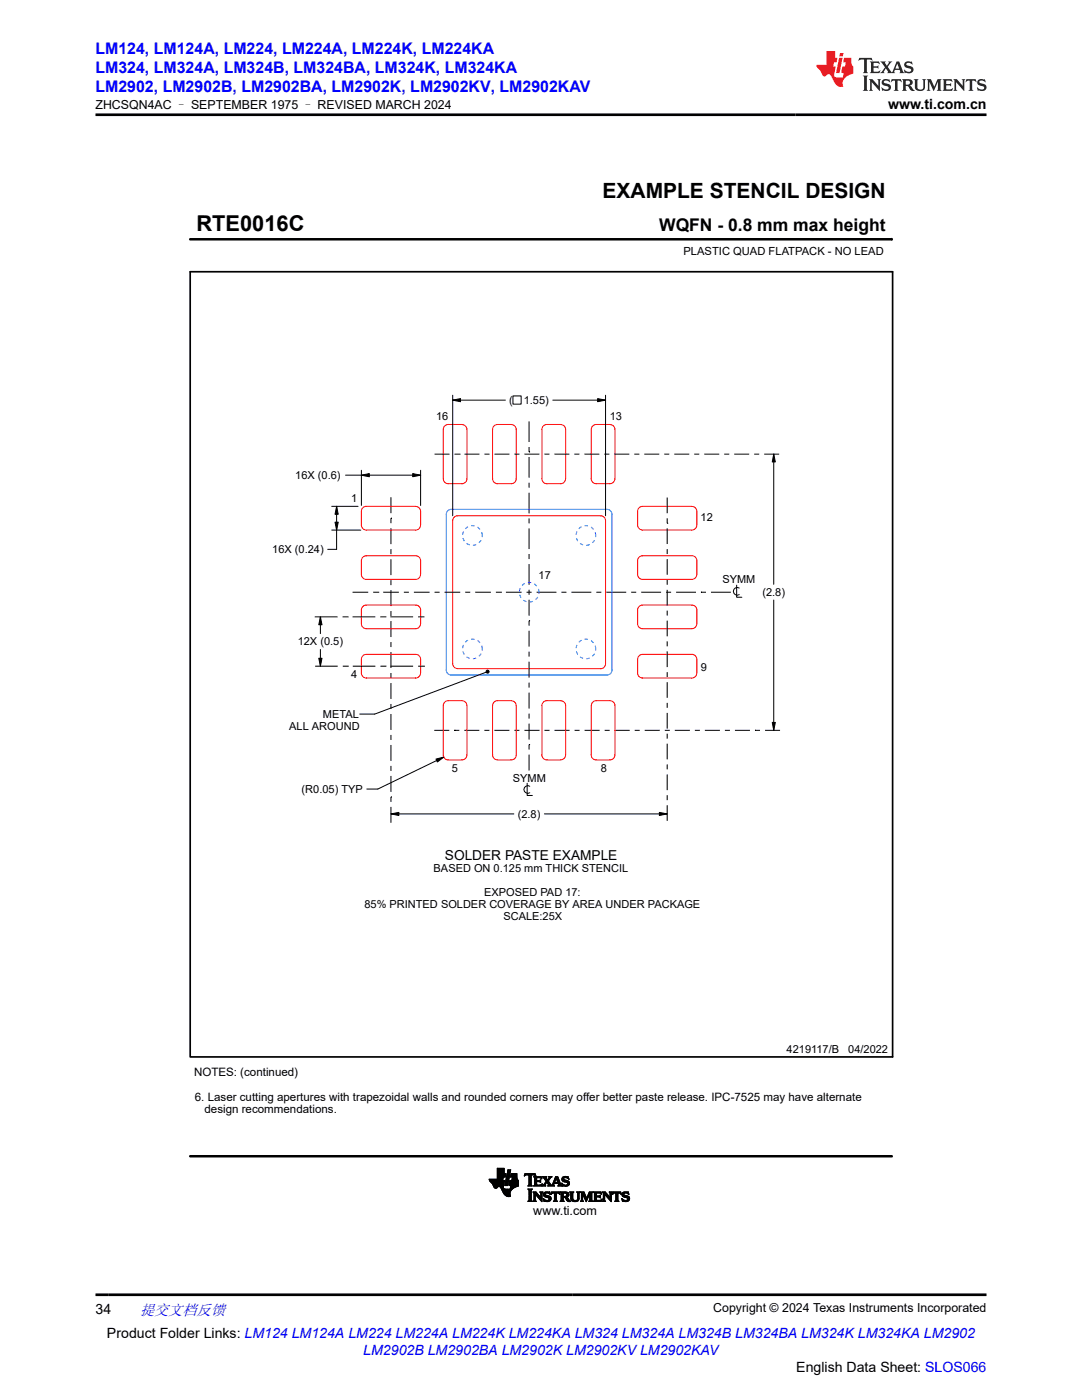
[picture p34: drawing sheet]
<svg xmlns="http://www.w3.org/2000/svg" width="216mm" height="279mm" viewBox="0 0 216 279" stroke-linecap="round" stroke-linejoin="round" font-family="sans-serif">
<defs><g id="words">
<text font-size="4.4" x="39.2" y="46.2">RTE0016C</text>
<text font-size="4.2" x="120.2" y="39.5">EXAMPLE STENCIL DESIGN</text>
<text font-size="3.5" x="131.5" y="46.2">WQFN - 0.8 mm max height</text>
<g font-size="3.2" fill="#00f">
<text x="19" y="10.7">LM124, LM124A, LM224, LM224A, LM224K, LM224KA</text>
<text x="19" y="14.5">LM324, LM324A, LM324B, LM324BA, LM324K, LM324KA</text>
<text x="19" y="18.3">LM2902, LM2902B, LM2902BA, LM2902K, LM2902KV, LM2902KAV</text>
</g>
<text font-size="3" fill="#00f" x="27.9" y="262.4">提交文档反馈</text>
<g font-size="2.8">
<text x="177.2" y="21.7">www.ti.com.cn</text>
<text x="19" y="262.1">34</text>
<text x="21.4" y="266.9">Product Folder Links: LM124 LM124A LM224 LM224A LM224K LM224KA LM324 LM324A LM324B LM324BA LM324K LM324KA LM2902</text>
<text x="158.9" y="273.7">English Data Sheet: SLOS066</text>
</g>
<text font-size="2.8" fill="#00f" x="72.5" y="270.3">LM2902B LM2902BA LM2902K LM2902KV LM2902KAV</text>
<text font-size="2.7" x="88.8" y="171.6">SOLDER PASTE EXAMPLE</text>
<g font-size="2.5">
<text x="19" y="21.8">ZHCSQN4AC – SEPTEMBER 1975 – REVISED MARCH 2024</text>
<text x="106.4" y="242.5">www.ti.com</text>
<text x="142.3" y="261.8">Copyright © 2024 Texas Instruments Incorporated</text>
</g>
<g font-size="2.3">
<text x="38.7" y="214.7">NOTES: (continued)</text>
<text x="38.9" y="219.7">6. Laser cutting apertures with trapezoidal walls and rounded corners may offer better paste release. IPC-7525 may have alternate</text>
<text x="40.8" y="222.2">design recommendations.</text>
</g>
<g font-size="2.2">
<text x="136.4" y="50.9">PLASTIC QUAD FLATPACK - NO LEAD</text>
<text x="87" y="83.8">16</text>
<text x="101.6" y="80.6">(</text>
<text x="104.5" y="80.6">1.55)</text>
<text x="121.7" y="83.9">13</text>
<text x="58.9" y="95.6">16X (0.6)</text>
<text x="70.1" y="100.1">1</text>
<text x="139.8" y="104.1">12</text>
<text x="54.3" y="110.4">16X (0.24)</text>
<text x="107.5" y="115.6">17</text>
<text x="144.1" y="116.4">SYMM</text>
<text x="152.1" y="119">(2.8)</text>
<text x="59.4" y="128.8">12X (0.5)</text>
<text x="70.1" y="135.3">4</text>
<text x="139.8" y="133.9">9</text>
<text x="64.5" y="143.3">METAL</text>
<text x="57.7" y="145.7">ALL AROUND</text>
<text x="90.2" y="154.1">5</text>
<text x="102.3" y="156">SYMM</text>
<text x="119.9" y="154.1">8</text>
<text x="60.2" y="158.3">(R0.05) TYP</text>
<text x="103.3" y="163.2">(2.8)</text>
<text x="86.5" y="174.1">BASED ON 0.125 mm THICK STENCIL</text>
<text x="96.6" y="178.8">EXPOSED PAD 17:</text>
<text x="72.7" y="181.2">85% PRINTED SOLDER COVERAGE BY AREA UNDER PACKAGE</text>
<text x="100.4" y="183.5">SCALE:25X</text>
<text x="157" y="210.1">4219117/B</text>
<text x="169.3" y="210.1">04/2022</text>
</g>
</g></defs>
<g fill="none" stroke="#000" stroke-width=".2">
<path d="M37.9 47.8h140.1M178 47.6v.4M90.3 78.9v24M90.3 79.9h10.5M90.3 79.9l1.6-.3v.6zM102.3 79h1.7v1.7h-1.7zM110.3 79.9h10.5M119.3 79.6l1.5 .3-1.5 .3zM120.8 78.9v24M68.9 94.8h15M72.1 94.8l1.6-.3v.7zM72.1 93.9v7"/>
<path d="M78 99.2v3.2M82.3 94.5l1.6 .3-1.6 .4zM83.9 93.9v7M86.7 90.6h3M90.7 90.6h1M91.7 90.6h.1M92.7 90.6h3M96.7 90.6h1M98.7 90.6h3M102.7 90.6h1M104.7 90.6h2.9M105.6 90.2h.1"/>
<path d="M105.6 84.1v4.1M105.6 89.2v1M105.6 91.2v4.1M105.6 96.3v1M105.6 98.3v4.2M108.6 90.6h1M110.6 90.6h3M114.6 90.6h1M116.6 90.6h3M120.6 90.6h1M122.6 90.6h3M126.6 90.6h1"/>
<path d="M128.6 90.6h3M132.6 90.6h1M133.1 99.3v3.1M134.6 90.6h2.9M138.5 90.6h1M140.5 90.6h3M144.5 90.6h1M146.5 90.6h3M150.5 90.6h1M152.5 90.6h3M154.4 90.6l.3 1.6h-.6zM154.4 90.6v26"/>
<path d="M66.2 105.8h5.8M66.2 101.1h5.2M66.8 104.2h.7l-.3 1.6zM67.2 101.1l.3 1.5h-.7zM67.2 101.1v8.5h-1.8M70.3 118.2h3.2M74.5 118.2h1M75.5 118.2h.1M76.5 118.2h3.1M78 103.4h.1M78 103.4v1M78 105.4v3.2"/>
<path d="M78 109.6v1M78 111.6v3.2M78 115.8v1M78 117.8v3.2M80.6 118.2h1M82.6 118.2h3.1M86.7 118.2h1M88.7 118.2h3.1M92.8 118.2h1M94.8 118.2h3.1M98.9 118.2h1M99.9 118.2h.1"/>
<path d="M100.9 118.2h3.2M105.1 118.2h1M105.6 103.5v1M105.6 105.5v4.1M105.6 110.6v1M105.6 112.6v4.1M105.6 117.7v1M105.6 119.7v3.2M107.1 118.2h3.9M112 118.2h1M114 118.2h4M119 118.2h1"/>
<path d="M121 118.2h4M126 118.2h1M128 118.2h3.9M132.9 118.2h1M133.1 104.4h.1M133.1 103.4v1M133.1 105.4v3.2M133.1 109.6v1M133.1 111.6v3.1M133.1 115.7v1M133.1 117.7v3.2M134.9 118.2h4"/>
<path d="M139.9 118.2h.1M139.9 118.2h1M141.9 118.2h3.9M147 116.8v2.4h1M147.5 117.4a.77 .77 0 0 0-1.2 .6 .77 .77 0 0 0 1.2 .7M154.4 119.8v26M62.8 123.1h4.5M62.9 133h4.5M63.6 131.4h.6l-.3 1.6zM63.9 123.1l.3 1.6h-.6zM63.9 123.1v3.4M63.9 129.6v3.4"/>
<path d="M68.3 123.1h1M68.4 133h1M69.3 123.1h.1M69.4 133h.1M70.3 123.1h4.6M70.4 133h4.5M75.9 123.1h1M75.9 133h1M76.9 123.1h.1M76.9 133h.1M77.9 123.1h4.5M77.9 133h4.5"/>
<path d="M78 122v1M78 124v3.1M78 128.1v1M78 130.1v3.2M78 134.3v1M78 136.3v3.2M83.4 123.1h1.3M84.8 133h-1.4M97 134.2l-22.2 8.3h-3M97 133.9l.2-.2 .3 .1 .1 .3-.1 .2-.3 .1-.2-.2zM105.6 123.9h.1M105.6 123.9v1"/>
<path d="M105.6 125.9v3.2M105.6 130.1v1M105.6 132.1v3.1M105.6 136.2v1M105.6 138.2v3.2M133.1 121.9v1M133.1 123.9v3.1M133.1 128v1M133.1 130v3.1M133.1 134.1v1M133.1 136.1v3.2M78 159h.1"/>
<path d="M78 140.5v1M78 142.5v3.2M78 146.7v1M78 148.7v3.2M78 152.9v1M78 154.9v3.1M78 159v1M86.6 145.8h3M87 151.5l1.5-.4-1.2 1zM88.5 151.1l-13.1 6.4h-2.2M90.6 145.8h.1M90.6 145.8h1"/>
<path d="M92.6 145.8h3M96.6 145.8h1M98.6 145.8h3M102.6 145.8h1.1M104.7 145.8h3M105.2 156.3v2.5h1M105.6 148.6h.1M105.6 142.4v1M105.6 144.4v3.2M105.6 148.6v1M105.6 150.6v3.2M105.7 156.9a.77 .77 0 0 0-1.2 .7 .77 .77 0 0 0 1.2 .6"/>
<path d="M108.7 145.8h1M110.7 145.8h3M114.7 145.8h1M116.7 145.8h3M120.7 145.8h1M122.7 145.8h3M126.7 145.8h1M128.7 145.8h3M132.7 145.8h1M133.1 140.3v1M133.1 142.3v3.1M133.1 146.4v1"/>
<path d="M133.1 148.4v3.2M133.1 152.6v1M133.1 154.6v3.1M133.1 158.7v1M134.7 145.8h3M138.7 145.8h1M140.7 145.8h3M144.7 145.8h1M146.7 145.8h3M150.7 145.8h.1M150.7 145.8h1M152.7 145.8h3"/>
<path d="M154.1 144.2h.6l-.3 1.6zM78 162.4h24.5M78 162.4l1.6-.3v.7zM78 161v3.2M108.6 162.4h24.5M131.6 162.1l1.5 .3-1.5 .4zM133.1 160.7v3.1M97.6 235.4h2.7M97.6 235.5h2.7M97.7 235.6h2.6M97.7 235.6h3M97.7 235.7h3"/>
<path d="M97.8 235.8h2.8M97.9 235.9h2.7M98 236h2.6M98.1 236.1h2.5M98.2 236.2h2.4M98.2 236.3h2.3M98.3 236.3h2.2M98.3 236.4h2.2M98.4 236.4h2.1M98.4 236.5h2.1M98.4 236.6h2.1M98.5 236.7h2"/>
<path d="M98.5 236.8h1.9M98.5 236.8h.9M98.5 236.9h.8M98.6 236.9h.7M98.6 237h.6M98.7 237.1h.4M98.8 237.1h.2M99.2 235.3h1.1M99.2 235.2h1.2M99.2 235.1h1.2M99.2 235h1.2M99.2 234.2h1.7l-.1 .7h-1.6"/>
<path d="M99.2 234.9h1.6M99.2 234.8h1.6M99.2 234.7h1.7M99.2 234.6h1.7M99.2 234.5h1.7M99.2 234.4h1.7M99.2 234.3h1.7M99.2 234.1h1.4M99.2 234h1.4M99.2 233.9h1.4M99.2 233.8h1.4M99.2 233.7h1.4"/>
<path d="M99.2 233.6h1.4M99.2 233.5h1.4M99.2 233.4h1.4M99.2 233.3h1.4M99.2 233.2h1.4M99.7 236.8h.7M99.8 236.9h.6M99.9 237h.5M99.9 237.1h.5M100 237.1h.5M100 237.2h.5M100 237.3h.6"/>
<path d="M100.1 237.3h.9M100.1 237.4h2M100.2 237.5h1.8M100.2 237.6h1.8M100.2 237.6h1.7M100.2 237.7h1.7M100.3 237.8h1.6M100.3 237.8h1.5M100.3 235.4l-2.7-.1 1.1 1.8 .3 .1 .4-.4h.3l.9 1.5 .5 .5h.8l-.1-.9 .6-.7M100.3 237.9h1.5M100.4 237.9h1.4M100.4 238h1.4"/>
<path d="M100.4 234.9l-.1 .7h.4l-.2 1M100.4 238.1h1.4M100.5 238.1h1.3M100.5 236.6l-.1 .5 .2 .2h1.6M100.5 238.2h1.2M100.6 238.3h1.2M100.6 234.2v-1h-1.4v2.1M100.7 238.4h1.1M100.7 236.6h.6M100.7 236.5h.6M100.8 236.4h.5M100.8 238.5h1"/>
<path d="M100.8 236.3h.5M100.8 236.2h.6M100.8 236.1h.6M100.8 236h.6M100.9 238.6h.9M100.9 235.9h.5M100.9 235.8h.5M100.9 235.7h.6M100.9 235.6h.6M100.9 235.5h.6M101 235.4h.5M101 235.3h.5"/>
<path d="M101 235.2h.6M101 235.1h.6M101 238.7h.8M101 235h.6M101.1 234.9h.5M101.1 234.8h.5M101.1 234.7h.6M101.1 234.6h.6M101.1 234.5h.6M101.2 234.4h.5M101.2 238.8h.6M101.2 234.3h.5"/>
<path d="M101.2 234.2h.5l-.4 2.4h-.6zM101.2 233.9h.6M101.3 233.9h.5M101.3 233.8h.5M101.3 233.7h.5M101.3 233.6h.6M101.3 233.5h.6l-.1 .5h-.6zM101.3 233.5h.6M101.5 238.8h.1M101.5 236.5h1.9M101.5 236.4h1.9M101.6 236.3v.3h.3l-.1 .7"/>
<path d="M101.6 236.6h1.8M101.6 236.4h1.8M101.6 236.3h1.8M101.6 236.2h1.8M101.6 236.1h1.8M101.6 236h1.8M101.6 235.9h1.8M101.7 235.9h1.7M101.7 235.8h1.7M101.7 235.7h1.7M101.7 235.6h1.7M101.8 237.3h.5"/>
<path d="M101.8 237.2h.6M101.8 237.1h.7M101.8 237h.9M101.8 236.9h1M101.9 236.9h1M101.9 234.9h1.2M101.9 234.8h1.2M101.9 236.8h1.2M101.9 236.8h1.4M101.9 236.7h1.5M101.9 234.7h1.2M101.9 234.6h1.2"/>
<path d="M101.9 236.6h1.5M101.9 234.5h1.2M101.9 234.4h1.2M102 234.4h1.1M102 234.3h1.1M102 234.2h1.1v.7h-1.3zM102.1 235.6h1.3M102.1 235.5h1.2M102.1 235.4h1.2M102.2 235.4h1M102.2 235.3h1M102.2 235.2h1"/>
<path d="M102.2 235.1h.9M102.2 234.9l-.1 .7h-.4l-.1 .7M102.2 235h.9M103.1 234.9l.3 .7v1.1M103.5 236.7l-1.1 .5M104.6 234.7l.4-.2h.5v1.9M104.6 234.7l.1-.5h2.1l.1 .5-.4-.2-.5 .1v1.8M104.6 234.6h.1M104.6 234.5h.2M104.7 234.5h2.1M104.7 234.4h2.1M104.7 234.3h2.1"/>
<path d="M105.3 239.8h.9M105.3 236.7h.9M105.4 237.4h.8M105.5 239.7h.6M105.5 236.6h.5M105.5 237.5h.5M105.5 236.5h.5M105.5 234.5h.5M105.5 236.4l-.2 .3M105.5 239.6h.5M105.5 236.4h.5M105.5 236.3h.5"/>
<path d="M105.5 236.2h.5M105.5 236.1h.5M105.5 236h.5M105.5 235.9h.5M105.5 235.8h.5M105.5 235.7h.5M105.5 235.6h.5M105.5 235.5h.5M105.5 235.4h.5M105.5 235.3h.5M105.5 235.2h.5M105.5 235.1h.5"/>
<path d="M105.5 235h.5M105.5 234.9h.5M105.5 234.8h.5M105.5 234.7h.5M105.5 234.6h.5M105.6 239.5l-.3 .3h.9l-.2-.3M105.6 239.5v-2l-.3-.2h.9l-.2 .2v2M105.6 239.5h.4M105.6 239.4h.4M105.6 239.3h.4M105.6 239.2h.4M105.6 239.1h.4"/>
<path d="M105.6 239h.4M105.6 238.9h.4M105.6 238.8h.4M105.6 238.7h.4M105.6 238.6h.4M105.6 238.5h.4M105.6 238.4h.4M105.6 238.3h.4M105.6 238.2h.4M105.6 238.1h.4M105.6 238h.4M105.6 237.9h.4"/>
<path d="M105.6 237.8h.4M105.6 237.7h.4M105.6 237.6h.4M105.6 237.5h.4M106 236.4l.2 .3M106.4 239.8h.6M106.4 237.9h.5M106.4 238h.6M106.5 236.7h1.6M106.5 239.7h.4M106.5 238.1h.6M106.5 239.5l-.1 .3h.6l-.2-.3"/>
<path d="M106.5 239.6h.3M106.5 239.5h.3M106.5 239.4h.3M106.5 239.3h.3M106.5 239.2h.3M106.5 239.1h.3M106.5 239h.3M106.5 238.9h.3M106.5 238.8h.3M106.5 238.7h.3M106.5 238.6h.3M106.5 238.5h.3"/>
<path d="M106.5 238.4h.3M106.5 238.3h.8M106.5 238.3h.7M106.5 238.2h.7M106.5 234.9h1.5M106.6 236.6h1.5M106.6 235h1.4M106.7 236.4l-.2 .3M106.7 235.6h1l.2-.1v.5l-.2-.2-1 .1M106.7 236.5h.4M106.7 236.4h.4M106.7 236.3h.4"/>
<path d="M106.7 236.2h.4M106.7 236.1h.4M106.7 236h.4M106.7 235.8h1.2M106.7 235.7h1.2M106.7 235.5h.4M106.7 235.4h.4M106.7 235.3h.4M106.7 235.2h.4M106.7 235.1h.4M106.7 234.5h.2M106.8 238.4h.1"/>
<path d="M106.8 238.4l1.4 1.4-.1-1.7 .2-.2h-.6l.2 .2v.9M106.8 234.6h.1M106.8 238.4v1.1M106.9 238.4h.5M106.9 238.5h.6M107 238.6h.6M107.1 235.8v.7h.8l.3-.3-.1 .5h-1.6M107.1 238.7h.5M107.2 238.8h.5M107.2 238.9h.6M107.3 239h.9M107.4 239h.8"/>
<path d="M107.5 239.1h.7M107.6 239.2h.6M107.6 239.3h.6M107.7 235.6h.2M107.7 239.4h.5M107.7 237.9h.6M107.7 235.9h.2M107.8 239.5h.4M107.8 236.5h.3M107.8 235.5h.1M107.8 236h.1M107.8 235.1h.3"/>
<path d="M107.8 238h.4M107.9 239.6h.3M107.9 239l-1-1.1h-.5l.2 .2-.1 1.4M107.9 239h.1M107.9 238.1h.3M107.9 238.9h.3M107.9 238.8h.3M107.9 238.7h.3M107.9 238.6h.3M107.9 238.5h.3M107.9 238.4h.3M107.9 238.3h.3"/>
<path d="M107.9 238.2h.3M108 239.7h.2M108 235.2h.1M108 236.4h.2M108 239.8h.2M108.1 235.3h.1M108.1 235.3l-.4-.3-.6 .1v.5M108.1 235.3l-.1-.5h-1.5l.2 .2v1.4M108.1 236.3h.1M108.2 236.7h.7M108.3 234.9h.7M108.4 236.6h.4"/>
<path d="M108.4 239.3h.2M108.4 235h.6M108.4 239.4h.3M108.4 238.4h.4M108.5 238.5h.4M108.5 238.3h.3M108.5 236.5h.3M108.5 239.5h.3M108.5 238.6h.8M108.5 235.1h.5M108.5 239.6h.6M108.5 238.2h.4"/>
<path d="M108.5 239.7h1.3M108.5 238.7h1.1M108.5 239.8h.2M108.5 236.4h.3M108.5 235.2h.5M108.6 238.1h1.2M108.6 238.8h1.2M108.6 236.3h.3M108.6 235.3h.5M108.7 238h1M108.7 236.2h.2M108.7 235.3h.5"/>
<path d="M108.7 236.1h.3M108.7 238.9h1.2M108.7 235.4h.5M108.8 236h.2M108.8 235.5h.8M108.8 239.8h.8M108.8 237.9h.6M108.8 236h.8M108.9 235.6h.6M108.9 235.9h.6M108.9 235.7h.5M109 235.8l-.6 .8-.2 .1"/>
<path d="M109 235.8h.5M109 239h.9M109.2 236h.5M109.2 236.1h.5M109.3 239.6h.6M109.3 236.2h.5M109.3 236.7h1.3M109.3 236.7l.2-.2-.4-.6-.3 .6 .1 .2M109.4 236.3h.4M109.4 235.4h.2M109.4 239h.6M109.4 235.7l.8-.9h-.7l.1 .2-.3 .5-.3-.5 .1-.2h-.9l.8 1"/>
<path d="M109.4 236.4h.5M109.4 235.3h.3M109.4 235.7l.5 .7M109.5 238.2h.3M109.5 236.6h.6M109.5 236.5h.5M109.5 235.3h.2M109.5 239.5h.4M109.5 239.1h.5M109.5 235.2h.3M109.6 234.9h.5M109.6 239.4h.4"/>
<path d="M109.6 235.1h.3M109.6 239.3h.4M109.6 239.2h.4M109.6 238.3h.2M109.6 237.9h.1M109.6 235h.3M109.7 238.3h.1M109.8 238.4l-.5-.3-.5 .1v.3l1 .3 .2 .4M109.8 238.4l-.1-.5h-1l-.3 .4 .1 .4 1 .4 .1 .3-.5 .2-.7-.4 .2 .6h.8l.4-.1 .2-.5M109.9 238.3h.1M109.9 238.4l.2-.5h1.5l.2 .5M109.9 236.4l.2 .2 .1-.1 .7-1.7h.4l.6 1.7 .2 .2"/>
<path d="M110 238.3h.1M110 238.2h.2M110 238.1h1.7M110.1 238h1.5M110.1 237.9h1.5M110.1 236.6h.4M110.2 236.5h.3M110.3 236.4h.2M110.3 236.3h.2M110.3 236.2h1.5M110.4 236.1h1.4M110.4 236h1.4"/>
<path d="M110.4 236h1.3M110.4 239.8h.8M110.5 235.9h.2M110.5 235.8h.3M110.5 236.4v.2l.1 .1M110.5 235.7h.3M110.6 235.6h.2M110.6 239.7h.5M110.6 235.5h.3M110.6 236.2l-.1 .2M110.6 238.2l-.3-.1-.4 .3M110.6 239.6h.4"/>
<path d="M110.6 239.5h.4M110.6 239.4h.4M110.6 239.3h.4M110.6 239.2h.4M110.6 239.1h.4M110.6 239h.4M110.6 238.9h.4M110.6 238.8h.4M110.6 238.7h.4M110.6 238.6h.4M110.6 238.5h.4M110.6 238.4h.4"/>
<path d="M110.6 238.3h.4M110.6 238.2h.4M110.6 235.4h.3M110.6 239.5l-.2 .3h.8l-.2-.3M110.7 235.3h.2M110.7 236l.3-.9 .3 .9M110.7 235.3h.3M110.7 235.2h.7M110.8 235.1h.6M110.8 235h.6M110.8 234.9h.5M111 238.2l.1-.1h.3l.4 .3"/>
<path d="M111 238.3h-.4v1.2M111 235.3h.5M111 238.2v1.3M111.1 235.3h.4M111.1 235.4h.4M111.1 235.5h.5M111.2 235.6h.4M111.2 235.7h.4M111.2 235.8h.5M111.3 235.9h.4M111.3 236.7h.8M111.4 236.2l.1 .2"/>
<path d="M111.4 236.3h.5M111.5 236.4l-.2 .3M111.5 236.4h.4M111.5 238.2h.2M111.5 236.6h.5M111.5 236.5h.4M111.6 238.3h.1M111.7 238.3h.1M111.8 239.8h.8M111.8 237.9h1.2M111.9 238h1.4M111.9 239.7h.5"/>
<path d="M112 239.6h.4M112 238.1h1.4M112 239.5h.4M112 239.4h.4M112 239.3h.4M112 239.2h.4M112 239.1h.4M112 239h.4M112 239h1.1M112 238.9h1.2M112 238.8h1.4M112 238.7h.4"/>
<path d="M112 238.6h.4M112 238.5h.4M112 238.4h.4M112 238.3h.4M112 238.2h.4M112 239.5l-.2 .3h.8l-.2-.3M112.1 236.2h.1M112.1 236.1h.1M112.1 236.3h.2M112.1 235.4h.5M112.1 235.3h.4M112.1 236.4h.3"/>
<path d="M112.1 235.5h.7M112.2 236.5h.4M112.2 235.2h.3M112.2 236.6h1.3M112.2 235.6h1M112.2 236.7h.1M112.2 235.1h.4M112.2 235.7h1.2M112.3 235h1.1M112.4 235.8h1.1M112.4 234.9h1M112.4 239.5v-.5h.3l.6 .8h.6"/>
<path d="M112.4 238.3v.5M112.4 238.3v-.2l.7 .1v.4l-.4 .2M112.4 236.7h.9M112.6 235.9h1M112.6 234.8h.4M112.8 236.8h.2M112.8 239h.5M112.9 239.1h.4M112.9 239.2h.5M113 239.3h.5M113 238.2h.5M113 236h.6"/>
<path d="M113 238.7h.5M113 239.4h.5M113 238.9l.9 .9M113 238.9l.5-.3-.1-.6-.5-.1h-1.1l.2 .2v1.4M113 238.9h.1M113 239.5h.6M113.1 238.6h.4M113.1 238.3h.4M113.1 238.5h.4M113.1 236.5h.4M113.1 235.1h.4M113.1 239.6h.5"/>
<path d="M113.1 238.4h.4M113.2 239.7h.5M113.2 236h.4M113.2 236.4h.4M113.3 236.3h.3M113.3 236.1h.3M113.3 235.2h.2M113.3 236.2h.3M113.3 239.8h.6M113.4 235.3h.1M113.5 235.3l-.5-.3-.4 .1-.1 .1v.2l1.1 .4v.5l-.2 .3-.4 .2-.8-.1-.1-.5M113.5 235.3h.1"/>
<path d="M113.5 235.3l-.1-.5-1 .1-.3 .3 .1 .4 1 .4 .1 .3-.2 .2h-.3l-.7-.3M113.7 237.9h.8M113.8 238h.6M113.9 238.1h.4M113.9 239.2h.4M113.9 239.1h.4M113.9 239h.4M113.9 238.9h.4M113.9 238.8h.4M113.9 238.7h.4M113.9 238.6h.4M113.9 238.5h.4"/>
<path d="M113.9 238.4h.4M113.9 238.3h.4M113.9 238.2h.4M113.9 239.3h.4M113.9 239.4h.5M114 239.5h.4M114 239.6h.7M114.1 239.7h1.3M114.3 239.1v.3l.3 .2 .5-.1 .2-.4M114.3 239.1v-1l.2-.2h-.8l.2 .2v1.1M114.3 239.8h.9M115 239.6h.4"/>
<path d="M115.1 237.9h.6M115.2 239.5h.3M115.2 238h.4M115.2 239.4h.3M115.3 239.3h.2M115.3 238.1h.3M115.3 239.1v-1l-.2-.2h.6l-.2 .2 .1 1M115.3 239.2h.3M115.3 239.1h.3M115.3 239h.3M115.3 238.9h.3M115.3 238.8h.3"/>
<path d="M115.3 238.7h.3M115.3 238.6h.3M115.3 238.5h.3M115.3 238.4h.3M115.3 238.3h.3M115.3 238.2h.3M115.6 239.1l-.2 .5-.4 .2-.9-.1-.2-.5M115.8 239.8h.6M115.8 237.9h.7M116 239.7h.3M116 238h.6M116 239.5v-1.4l-.2-.2h.7l.6 1.2 .5-1.2h.7l-.2 .2v1.4"/>
<path d="M116 239.6h.3M116 239.5h.3M116 239.4h.3M116 239.3h.3M116 239.2h.3M116 239.1h.3M116 239h.3M116 238.9h.3M116 238.8h.3M116 238.7h.3M116 238.6h.3M116 238.5h.3"/>
<path d="M116 238.4h.3M116 238.3h.7M116 238.2h.7M116 238.1h.6M116 239.5l-.2 .3h.6l-.1-.3M116.3 239.5v-1.2l.7 1.5 .7-1.5v1.2M116.3 238.4h.5M116.4 238.5h.4M116.4 238.6h.4M116.5 238.7h.4M116.5 238.8h.4M116.5 238.9h.5"/>
<path d="M116.6 239h.4M116.6 239.1h.7M116.7 239.2h.6M116.7 239.3h.5M116.8 239.4h.4M116.8 239.5h.4M116.8 239.6h.3M116.9 239.7h.2M116.9 239.8h.1M117.1 239h.2M117.1 239h.3M117.2 238.9h.2"/>
<path d="M117.2 238.8h.3M117.3 238.7h.2M117.3 238.6h.2M117.3 238.5h.3M117.4 238.4h.2M117.4 238.3h.7M117.5 238.2h.6M117.5 239.8h.8M117.5 238.1h.6M117.6 238h.6M117.6 237.9h.7M117.6 239.7h.5"/>
<path d="M117.7 239.6h.4M117.7 239.5l-.2 .3h.8l-.2-.3M117.7 239.5h.4M117.7 239.4h.4M117.7 239.3h.4M117.7 239.2h.4M117.7 239.1h.4M117.7 239h.4M117.7 238.9h.4M117.7 238.8h.4M117.7 238.7h.4M117.7 238.6h.4"/>
<path d="M117.7 238.5h.4M117.7 238.4h.4M118.4 239.8h1.6M118.4 237.9h1.5M118.5 238h1.5M118.6 239.7h1.4M118.6 239.6h1.5M118.6 238.1h1.4M118.6 238.3l1-.2 .4 .2M118.6 239.5h.4M118.6 239.4h.4M118.6 239.3h.4"/>
<path d="M118.6 239.2h.4M118.6 239.1h.4M118.6 239h.4M118.6 238.9h1.2M118.6 238.8h1.2M118.6 238.7h1.2M118.6 238.6h.4M118.6 238.5h.4M118.6 238.4h.4M118.6 238.3h.4M118.6 238.2h.4M119 238.2v.5"/>
<path d="M119.5 238.7l.3-.2v.5l-.2-.1h-.6v.6l.7 .1 .4-.3M119.7 239h.1M119.7 238.6h.1M119.8 238.2h.2M119.9 239.5h.2M119.9 238.3h.2M120 238.3l-.1-.4h-1.5l.2 .2v1.4M120 238.3h.1M120 239.4h.1M120.1 239.3h.1M120.1 239.3l-.1 .5h-1.6l.2-.3M120.2 239.8h.6"/>
<path d="M120.2 237.9h.6M120.3 238h.6M120.3 239.7h.4M120.4 238.1h.5M120.4 239.5l-.2 .3h.6l-.1-.3M120.4 239.6h.3M120.4 239.5h.3M120.4 239.4h.3M120.4 239.3h.3M120.4 239.2h.3M120.4 239.1h.3M120.4 239h.3"/>
<path d="M120.4 238.9h.3M120.4 238.8h.3M120.4 238.7h.3M120.4 238.6h.3M120.4 238.5h.3M120.4 238.4h.3M120.4 238.3h.8M120.4 238.3h.7M120.4 238.2h.6M120.7 238.4h.1M120.7 238.4l1.3 1.4v-1.7l.2-.2h-.6l.1 .2v.9M120.7 238.4v1.1"/>
<path d="M120.7 238.4h.6M120.8 238.5h.5M120.9 238.6h.5M120.9 238.7h.6M121 238.8h.6M121.1 238.9h.5M121.2 239h.8M121.3 239h.7M121.3 239.1h.7M121.4 239.2h.6M121.5 239.3h.5M121.6 239.4h.4"/>
<path d="M121.6 237.9h.6M121.6 239.5h.4M121.7 238h.4M121.7 239.6h.3M121.7 239h.1M121.7 239l-.9-1.1h-.6l.2 .2v1.4M121.7 238.9h.3M121.7 238.8h.3M121.7 238.7h.3M121.7 238.6h.3M121.7 238.5h.3M121.7 238.4h.3"/>
<path d="M121.7 238.3h.3M121.7 238.2h.3M121.7 238.1h.3M121.8 239.7h.2M121.9 239.8h.1M122.2 238.4l.1-.5h1.6l.1 .5M122.2 238.3h.1M122.2 238.3h.2M122.3 238.2h.2M122.3 238.1h1.6M122.3 238h1.6M122.3 237.9h1.6"/>
<path d="M122.7 239.8h.8M122.8 239.7h.5M122.9 239.6h.4M122.9 238.2h.4M122.9 239.5l-.2 .3h.8l-.2-.3M122.9 238.2l-.4-.1-.3 .3M122.9 239.5h.4M122.9 239.4h.4M122.9 239.3h.4M122.9 239.2h.4M122.9 239.1h.4M122.9 239h.4"/>
<path d="M122.9 238.9h.4M122.9 238.8h.4M122.9 238.7h.4M122.9 238.6h.4M122.9 238.5h.4M122.9 238.4h.4M122.9 238.3h.4M123.3 238.3h-.4v1.2M123.3 238.2v1.3M123.3 238.2l.1-.1h.3l.3 .3M123.7 238.2h.2M123.8 238.3h.2"/>
<path d="M123.9 238.3h.1M124.1 239.3h.1M124.1 239.4h.2M124.1 238.5h.5M124.1 238.4h.4M124.1 238.3h.4M124.1 239.5h.4M124.1 238.6h.8M124.2 239.6h.6M124.2 239.7h1.2M124.2 238.7h1.1M124.2 238.2h.3"/>
<path d="M124.2 239.8h.1M124.2 238.1h1.2M124.3 238.8h1.1M124.3 238h1.1M124.4 238.9h1.1M124.5 239.8h.8M124.5 237.9h.6M124.7 239h.9M125 239.6h.5M125 239h.6M125.1 238.2h.4M125.2 239.5h.4"/>
<path d="M125.2 239.1h.4M125.3 239.4h.3M125.3 239.3h.3M125.3 239.2h.3M125.3 237.9h.1M125.3 238.3h.2M125.4 238.3h.1M125.5 238.4l-.5-.3-.5 .2v.2l1 .3 .1 .4M125.5 238.4l-.1-.5-1.1 .1-.2 .3 .1 .4 1 .4 .1 .3-.6 .2-.6-.4 .1 .6h.8l.4-.1 .2-.5"/>
</g>
<g fill="#000">
<path d="M90.3 79.9l1.6-.3v.6zM119.3 79.6l1.5 .3-1.5 .3zM72.1 94.8l1.6-.3v.7zM82.3 94.5l1.6 .3-1.6 .4zM154.4 90.6l.3 1.6h-.6zM66.8 104.2h.7l-.3 1.6zM67.2 101.1l.3 1.5h-.7zM63.9 123.1l.3 1.6h-.6zM63.6 131.4h.6l-.3 1.6zM97 133.9l.2-.2 .3 .1 .1 .3-.1 .2-.3 .1-.2-.2zM87 151.5l1.5-.4-1.2 1zM154.1 144.2h.6l-.3 1.6z"/>
<path d="M78 162.4l1.6-.3v.7zM131.6 162.1l1.5 .3-1.5 .4z"/>
</g>
<path d="M37.9 54.2h140.2v156.7h-140.2z" fill="none" stroke="#000" stroke-width=".34"/>
<path d="M37.9 47.8h140.1M37.9 230.8h140.1" fill="none" stroke="#000" stroke-width=".5"/>
<g fill="none" stroke="#f00" stroke-width=".2">
<path d="M92.2 84.7h-2.8a.98 .98 0 0 0-1 1v9.9a.98 .98 0 0 0 1 .9h2.8a.98 .98 0 0 0 1-.9v-9.9a.98 .98 0 0 0-1-1M102 84.7h-2.7a.98 .98 0 0 0-1 1v9.9a.98 .98 0 0 0 1 .9h2.7a.98 .98 0 0 0 1-.9v-9.9a.98 .98 0 0 0-1-1M109.1 84.7a.98 .98 0 0 0-1 1v9.9a.98 .98 0 0 0 1 .9h2.8a.98 .98 0 0 0 1-.9M109.1 84.7h2.8M111.9 84.7a.98 .98 0 0 1 1 1v9.9M121.7 84.7h-2.7a.98 .98 0 0 0-1 1v9.9a.98 .98 0 0 0 1 .9h2.7a.98 .98 0 0 0 1-.9M121.7 84.7a.98 .98 0 0 1 1 1v9.9M72.1 102.1v2.7a.98 .98 0 0 0 1 1M82.9 110.9h-9.8a.98 .98 0 0 0-1 1v2.8a.98 .98 0 0 0 1 .9h9.8a1.02 1.02 0 0 0 1-.9v-2.8a.98 .98 0 0 0-1-1M82.9 101.1h-9.8a.98 .98 0 0 0-1 .9M82.9 101.1a.98 .98 0 0 1 1 1v2.7a1.02 1.02 0 0 1-1 1h-9.8M127.2 102.1v2.7a.98 .98 0 0 0 1 1"/>
<path d="M138.1 110.9h-9.9a.98 .98 0 0 0-1 1v2.8a.98 .98 0 0 0 1 .9h9.9a.98 .98 0 0 0 .9-.9l.1-2.8a.98 .98 0 0 0-1-1M138.1 101.1h-9.9a.98 .98 0 0 0-1 .9M138.1 101.1a.98 .98 0 0 1 1 1l-.1 2.7a.98 .98 0 0 1-.9 1h-9.9M82.9 120.8h-9.8a.98 .98 0 0 0-1 .9v2.8a.98 .98 0 0 0 1 1h9.8a1.02 1.02 0 0 0 1-1v-2.8a.98 .98 0 0 0-1-.9M82.9 130.6a.98 .98 0 0 1 1 1v2.7a1.02 1.02 0 0 1-1 1h-9.8a.98 .98 0 0 1-1-1v-2.7a.98 .98 0 0 1 1-1h9.8M92.2 139.8h-2.8a.98 .98 0 0 0-1 1v9.9a.98 .98 0 0 0 1 1h2.8a.98 .98 0 0 0 1-1v-9.9a.98 .98 0 0 0-1-.9M102 139.8h-2.7a.98 .98 0 0 0-1 1v9.9a.98 .98 0 0 0 1 1h2.7a.98 .98 0 0 0 1-1v-9.9a.98 .98 0 0 0-1-.9M111.9 139.8h-2.8a.98 .98 0 0 0-1 1v9.9a.98 .98 0 0 0 1 1M111.9 139.9a.98 .98 0 0 1 1 .9v9.9M120.8 132.5v-28.6a.98 .98 0 0 0-.9-1h-28.6a.98 .98 0 0 0-1 1v28.6a.98 .98 0 0 0 1 .9l28.6 .1a.98 .98 0 0 0 .9-1M121.7 139.8h-2.7a1.02 1.02 0 0 0-1 1v9.9a.98 .98 0 0 0 1 1h2.7a.98 .98 0 0 0 1-1M121.7 139.9a.98 .98 0 0 1 1 .9v9.9"/>
<path d="M138.1 120.8h-9.9a.98 .98 0 0 0-1 .9v2.8a.98 .98 0 0 0 1 1h9.9a.98 .98 0 0 0 .9-1l.1-2.8a.98 .98 0 0 0-1-.9M138.1 130.6a.98 .98 0 0 1 1 1l-.1 2.7a.98 .98 0 0 1-.9 1h-9.9a.98 .98 0 0 1-1-1v-2.7a.98 .98 0 0 1 1-1h9.9M112.9 150.7a.98 .98 0 0 1-1 1h-2.8"/>
</g>
<path d="M89.3 101.9l.7-.2h31.1a.98 .98 0 0 1 1 .9v31.1a.98 .98 0 0 1-1 1h-31.1a.98 .98 0 0 1-1-1v-31.1z" fill="none" stroke="#0080ff" stroke-width=".2"/>
<g fill="none" stroke="#0080ff" stroke-width=".2" stroke-dasharray=".7 .7" stroke-linecap="butt">
<circle cx="94.3" cy="106.9" r="1.96"/>
<circle cx="105.6" cy="118.2" r="1.96"/>
<circle cx="116.9" cy="106.9" r="1.96"/>
<circle cx="94.3" cy="129.5" r="1.96"/>
<circle cx="116.9" cy="129.5" r="1.96"/>
</g>
<path d="M171.5 11.6l-.2 .5 .5-.2h.6v.1v2.2l-.2 .4h1l-.2-.4v-2.2v-.1h.5l.5 .2-.1-.5zM173.6 12.3l.2 .4v1.5l-.2 .4h1.9l.1-.6a1.08 1.08 0 0 1-1.3 .2v-.7h.6l.4 .2v-.7l-.4 .2h-.6v-.5l.2-.2a1 1 0 0 1 1 .3l-.1-.5zM175.7 12.3l.9 1.1-1 1.2h.9l-.2-.2 .5-.8 .4 .8-.2 .2h1.6l-.2-.2 .2-.5h.9l.1 .5-.1 .2h.9l-.2-.3-.8-2h-.5l-.9 2.2-.9-1.1 .9-1.1h-.8l.2 .2-.4 .6-.4-.6 .2-.2zM179 12.7l.4 1h-.7zM180.7 12.4a.65 .65 0 0 0-.2 .7 .65 .65 0 0 0 .6 .5l.6 .1 .1 .3a.79 .79 0 0 1-.7 .4 .79 .79 0 0 1-.7-.5l.1 .7 .2-.1a.93 .93 0 0 0 1.1 .1 .93 .93 0 0 0 .4-1 1.46 1.46 0 0 0-1.2-.6l-.1-.3a1.09 1.09 0 0 1 1.2 .2l-.2-.6-.1 .1-.5-.2zM172.2 15.1l.2 .4v2.2l-.2 .4h1l-.2-.4v-2.2l.2-.4zM173.4 15.8l.2 .4v1.5l-.2 .4h.8l-.3-.4 .1-1.3 1.6 1.8v-2l.2-.4h-.7l.1 .2 .1 1.1-1.2-1.3zM176.2 15.9a.65 .65 0 0 0-.2 .8 .65 .65 0 0 0 .6 .4l.6 .2 .1 .2a.79 .79 0 0 1-.7 .4 .79 .79 0 0 1-.7-.5l.1 .7 .2-.1a.93 .93 0 0 0 1.1 .1 .93 .93 0 0 0 .4-.9 1.46 1.46 0 0 0-1.2-.6l-.1-.4a1.09 1.09 0 0 1 1.2 .2l-.1-.6-.2 .1-.5-.1zM177.9 15.8l-.1 .6a.63 .63 0 0 1 .8-.3v1.6l-.3 .4h1l-.2-.4v-1.6a.66 .66 0 0 1 .8 .3l-.1-.6zM180 15.8l.2 .4v1.5l-.2 .4h1l-.2-.2-.1-.7h.5l.1 .2a.79 .79 0 0 0 1.2 .6l-1-.9a.61 .61 0 0 0 .6-.6 .61 .61 0 0 0-.5-.7zM180.8 16.1h.1a.47 .47 0 0 1 .5 .1 .47 .47 0 0 1 .1 .5l-.1 .1-.7 .1zM182.3 15.8l.2 .2a2.27 2.27 0 0 0 .4 2 1.04 1.04 0 0 0 1.7-.7v-1.3l.2-.2h-.8l.2 .4v1.1a.6 .6 0 0 1-.6 .6 .6 .6 0 0 1-.6-.6v-1.1l.3-.4zM184.9 15.8l.2 .4v1.5l-.2 .4h.8l-.3-.4v-1.4l.9 1.9 .9-1.9v1.4l-.3 .4h1l-.2-.4v-1.5l.2-.4h-.8l-.7 1.5-.6-1.5zM188.1 15.8l.2 .4v1.5l-.2 .4h1.9l.1-.6a1.09 1.09 0 0 1-1.3 .2v-.7h.6l.4 .2v-.6l-.4 .2h-.6v-.6l.2-.1a1.01 1.01 0 0 1 1 .3l-.1-.6zM190.2 15.8l.3 .4v1.5l-.3 .4h.8l-.2-.4v-1.3l1.6 1.8v-2l.2-.4h-.7l.2 .2v1.1l-1.2-1.3zM192.8 15.8l-.1 .6a.63 .63 0 0 1 .8-.3v1.6l-.3 .4h1l-.2-.4v-1.6a.66 .66 0 0 1 .8 .3l-.1-.6zM195.2 15.9a.65 .65 0 0 0-.2 .8 .65 .65 0 0 0 .6 .4l.6 .2 .2 .2a.79 .79 0 0 1-.7 .4 .79 .79 0 0 1-.7-.5l.1 .7 .2-.1a.93 .93 0 0 0 1 .1 .93 .93 0 0 0 .5-.9 1.46 1.46 0 0 0-1.3-.6v-.4a1.09 1.09 0 0 1 1.2 .2l-.2-.6-.2 .1-.5-.1z" fill="#231f20"/>
<path d="M164.9 10.2v2.8h-2l.1 .3 .8 1a.95 .95 0 0 0 1 .9 .59 .59 0 0 1 .5-.4 .59 .59 0 0 1 .5 .4l.4 .7a1.59 1.59 0 0 0 2.1 1.4 1.61 1.61 0 0 1 1-2.3l1-.3-.1-1.5a1.59 1.59 0 0 1-.3-1.7h-1.5l-.2 .9h.6l-.2 .9h-.5l-.2 1v.2l.4 .1-.1 .9h-.7a.73 .73 0 0 1-1-.7l.3-1.5h-.5l.1-.9h.5l.2-.9h-.5v-1.3zM167.4 11.5l-.6 3.1h.7l.6-3.1zM167.6 10.6l-.1 .6h.7l.1-.6z" fill="#ed1c24"/>
<path d="M19 22.9h177.8M19 258.4h177.8" fill="none" stroke="#000" stroke-width=".53"/>
<use href="#words"/>
</svg>
